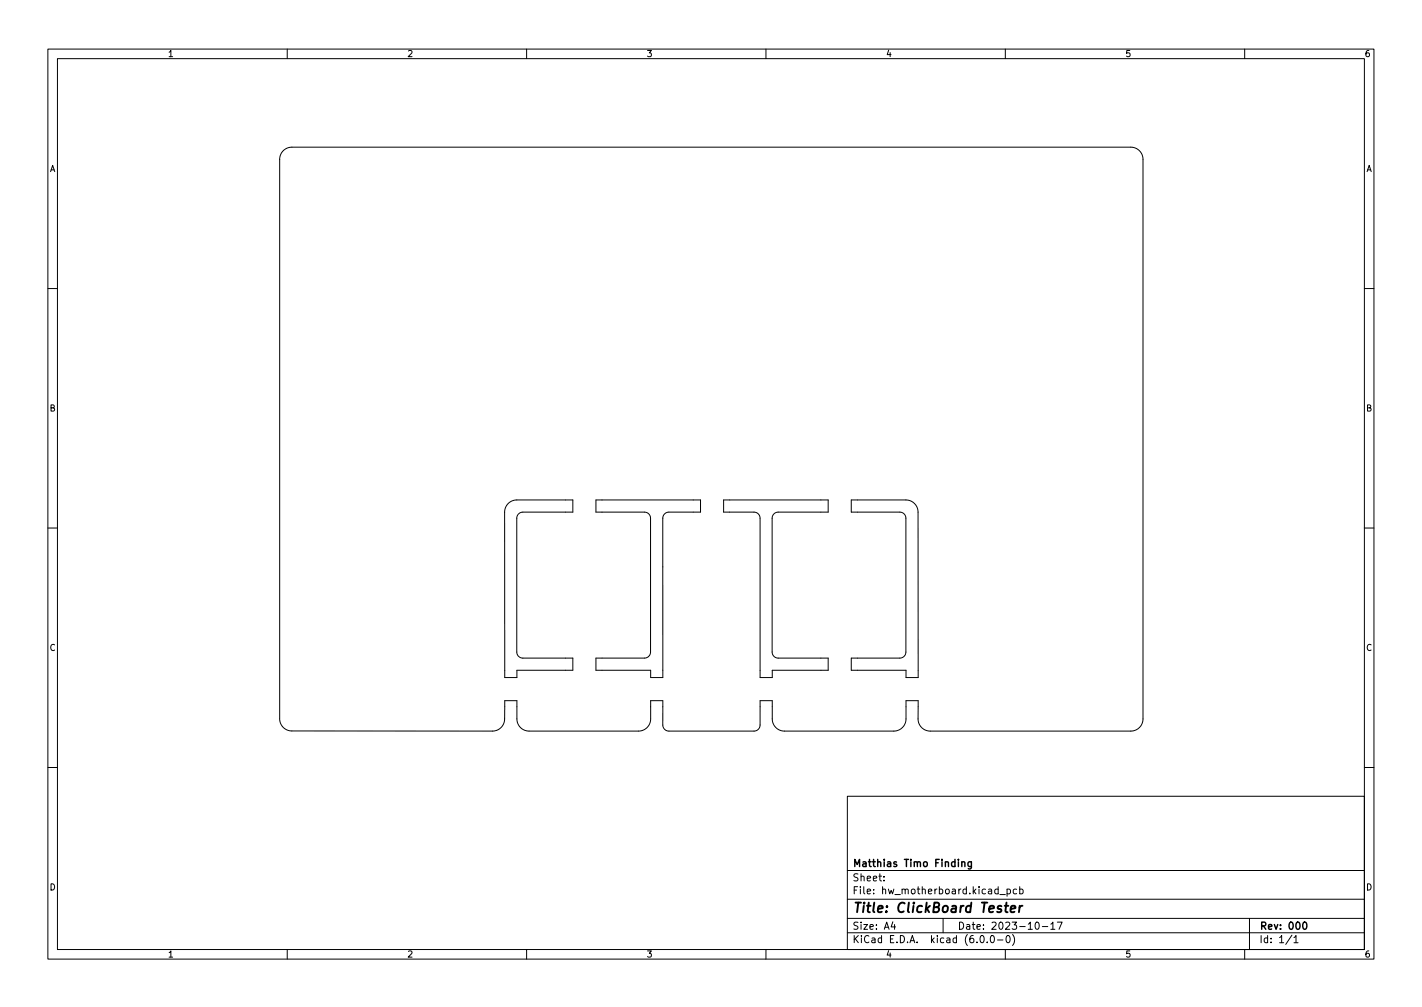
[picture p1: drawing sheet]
<svg xmlns="http://www.w3.org/2000/svg" width="297mm" height="210mm" viewBox="0 0 297 210" stroke-linecap="round" stroke-linejoin="round" font-family="sans-serif">
<defs><g id="words">
<text font-size="2.8" x="178" y="190.6">Title: ClickBoard Tester</text>
<g font-size="2.1">
<text x="178" y="184">Sheet:</text>
<text x="178" y="181">Matthias Timo Finding</text>
<text x="178" y="186.7">File: hw_motherboard.kicad_pcb</text>
<text x="178" y="196.9">KiCad E.D.A. kicad (6.0.0-0)</text>
<text x="178" y="194.1">Size: A4</text>
<text x="200" y="194.1">Date: 2023-10-17</text>
<text x="263" y="194.1">Rev: 000</text>
<text x="263" y="196.9">Id: 1/1</text>
</g>
<g font-size="1.8">
<text x="35" y="11.9">1</text>
<text x="85" y="11.9">2</text>
<text x="135" y="11.9">3</text>
<text x="185" y="11.9">4</text>
<text x="235" y="11.9">5</text>
<text x="285" y="11.9">6</text>
<text x="10.3" y="35.9">A</text>
<text x="285.3" y="35.9">A</text>
<text x="10.3" y="85.9">B</text>
<text x="285.3" y="85.9">B</text>
<text x="10.3" y="135.9">C</text>
<text x="285.3" y="135.9">C</text>
<text x="10.3" y="185.9">D</text>
<text x="285.3" y="185.9">D</text>
<text x="35" y="199.9">1</text>
<text x="85" y="199.9">2</text>
<text x="135" y="199.9">3</text>
<text x="185" y="199.9">4</text>
<text x="235" y="199.9">5</text>
<text x="285" y="199.9">6</text>
</g>
</g></defs>
<g fill="none" stroke="#000" stroke-width=".21">
<path d="M10 10.2h277v190.1h-277zM12 12.2h273v186.1h-273zM60 10.2v2M110 10.2v2M160 10.2v2M210 10.2v2M260 10.2v2M59.2 31.5l.9-.6 .9-.2h175.2a2.54 2.54 0 0 1 2.6 2.6v116.8a2.54 2.54 0 0 1-2.6 2.5h-41.9a2.54 2.54 0 0 1-2.5-2.5v-3.8h-2.5v3.8a2.54 2.54 0 0 1-2.6 2.5h-22.8a2.54 2.54 0 0 1-2.6-2.5v-3.8h-2.5v5.1a1.27 1.27 0 0 1-1.3 1.2h-17.8a1.27 1.27 0 0 1-1.2-1.2v-5.1h-2.6v3.8a2.54 2.54 0 0 1-2.5 2.5h-22.9a2.54 2.54 0 0 1-2.5-2.5v-3.8h-2.6v3.8a2.54 2.54 0 0 1-2.5 2.5h-41.9a2.54 2.54 0 0 1-2.6-2.5v-116.8l.2-.9zM10 60.2h2M285 60.2h2M10 110.2h2M106.2 105.1l.7-.5 .8-.2h12v2.5h-10.5a1.27 1.27 0 0 0-1.3 1.3v27.9a1.27 1.27 0 0 0 1.3 1.3h10.5v2.5h-11.7v1.6h-2.6v-34.6l.2-.8z"/>
<path d="M124.5 104.4h21.8v2.5h-6.6a1.27 1.27 0 0 0-1.2 1.3v33.3h-2.6v-1.6h-11.4v-2.5h10.1a1.27 1.27 0 0 0 1.3-1.3v-27.9a1.27 1.27 0 0 0-1.3-1.3h-10.1zM151.2 104.4h21.8v2.5h-10.4a1.27 1.27 0 0 0-1.3 1.3v27.9a1.27 1.27 0 0 0 1.3 1.3h10.4v2.5h-11.7v1.6h-2.5v-33.3a1.27 1.27 0 0 0-1.3-1.3h-6.3zM177.8 104.4h11.4a2.54 2.54 0 0 1 2.6 2.5v34.6h-2.5v-1.6h-11.5v-2.5h10.2a1.27 1.27 0 0 0 1.2-1.3v-27.9a1.27 1.27 0 0 0-1.2-1.3h-10.2zM285 110.2h2M10 160.2h2M177 166.3h108v32h-108zM285 160.2h2M60 198.3v2M110 198.3v2M160 198.3v2M177 194.8h108M177 191.8h108"/>
<path d="M177 187.8h108M177 181.8h108M184.6 183.8v.1M184.6 183v.1M186.5 192.5l-.4 1h1M186.9 193v1M197 191.8v3M204.9 195.4l.2-.1a.8 .8 0 0 1 .5 .8 .8 .8 0 0 1-.5 .7 1 1 0 0 1-.2-1.4zM206.2 196.7v.1M207 195.5l.2-.2a.8 .8 0 0 1 .5 .8 .8 .8 0 0 1-.5 .7l-.2-.1-.1-.4zM208.4 196.3h1.1M208.9 186.8h1.1"/>
<path d="M210 198.3v2M210.4 195.4l.1-.1a.8 .8 0 0 1 .5 .8 .8 .8 0 0 1-.5 .7 1 1 0 0 1-.1-1.4zM210.4 185.7l.4-.1 .3 .3-.2 .7h-.5M210.4 185.6v1.5M211.5 195.1a1.72 1.72 0 0 1 0 2.3M212.4 185.7l-.5-.1-.3 .3 .2 .7h.6M213 185.7l.4-.1 .3 .3-.1 .7h-.6M213 185.1v1.5M216.4 192.7l.2-.2a.8 .8 0 0 1 .5 .8 .8 .8 0 0 1-.5 .7l-.2-.1-.2-.4zM217.7 193.5h1.2M219.5 193l.4-.5v1.5M219.5 194h.9"/>
<path d="M220.9 192.5h1l-.7 1.5M260 198.3v2M261 191.8v6.5M269.9 195.3l-1.3 1.9M270.3 195.8l.4-.5v1.5M270.3 196.8h.8"/>
</g>
<path d="M200.9 179.9v1M202.9 179.9v1.2l-.3 .3h-.3M200.9 180.1l.2-.2 .4 .1 .1 .9M202.9 180l-.4-.1-.3 .3 .1 .7h.6M272.3 192.6l.2-.1a.8 .8 0 0 1 .5 .8 .8 .8 0 0 1-.5 .7 1 1 0 0 1-.2-1.4z" fill="none" stroke="#000" stroke-width=".3"/>
<path d="M209.9 189.1h.7M211.1 189.8l1-.2-.1-.4h-.7l-.2 1 .2 .3 .6-.1M213 189.1l-.2 1.4M213.6 189.1l-.4 .1-.2 .3" fill="none" stroke="#000" stroke-width=".4"/>
<use href="#words"/>
</svg>
